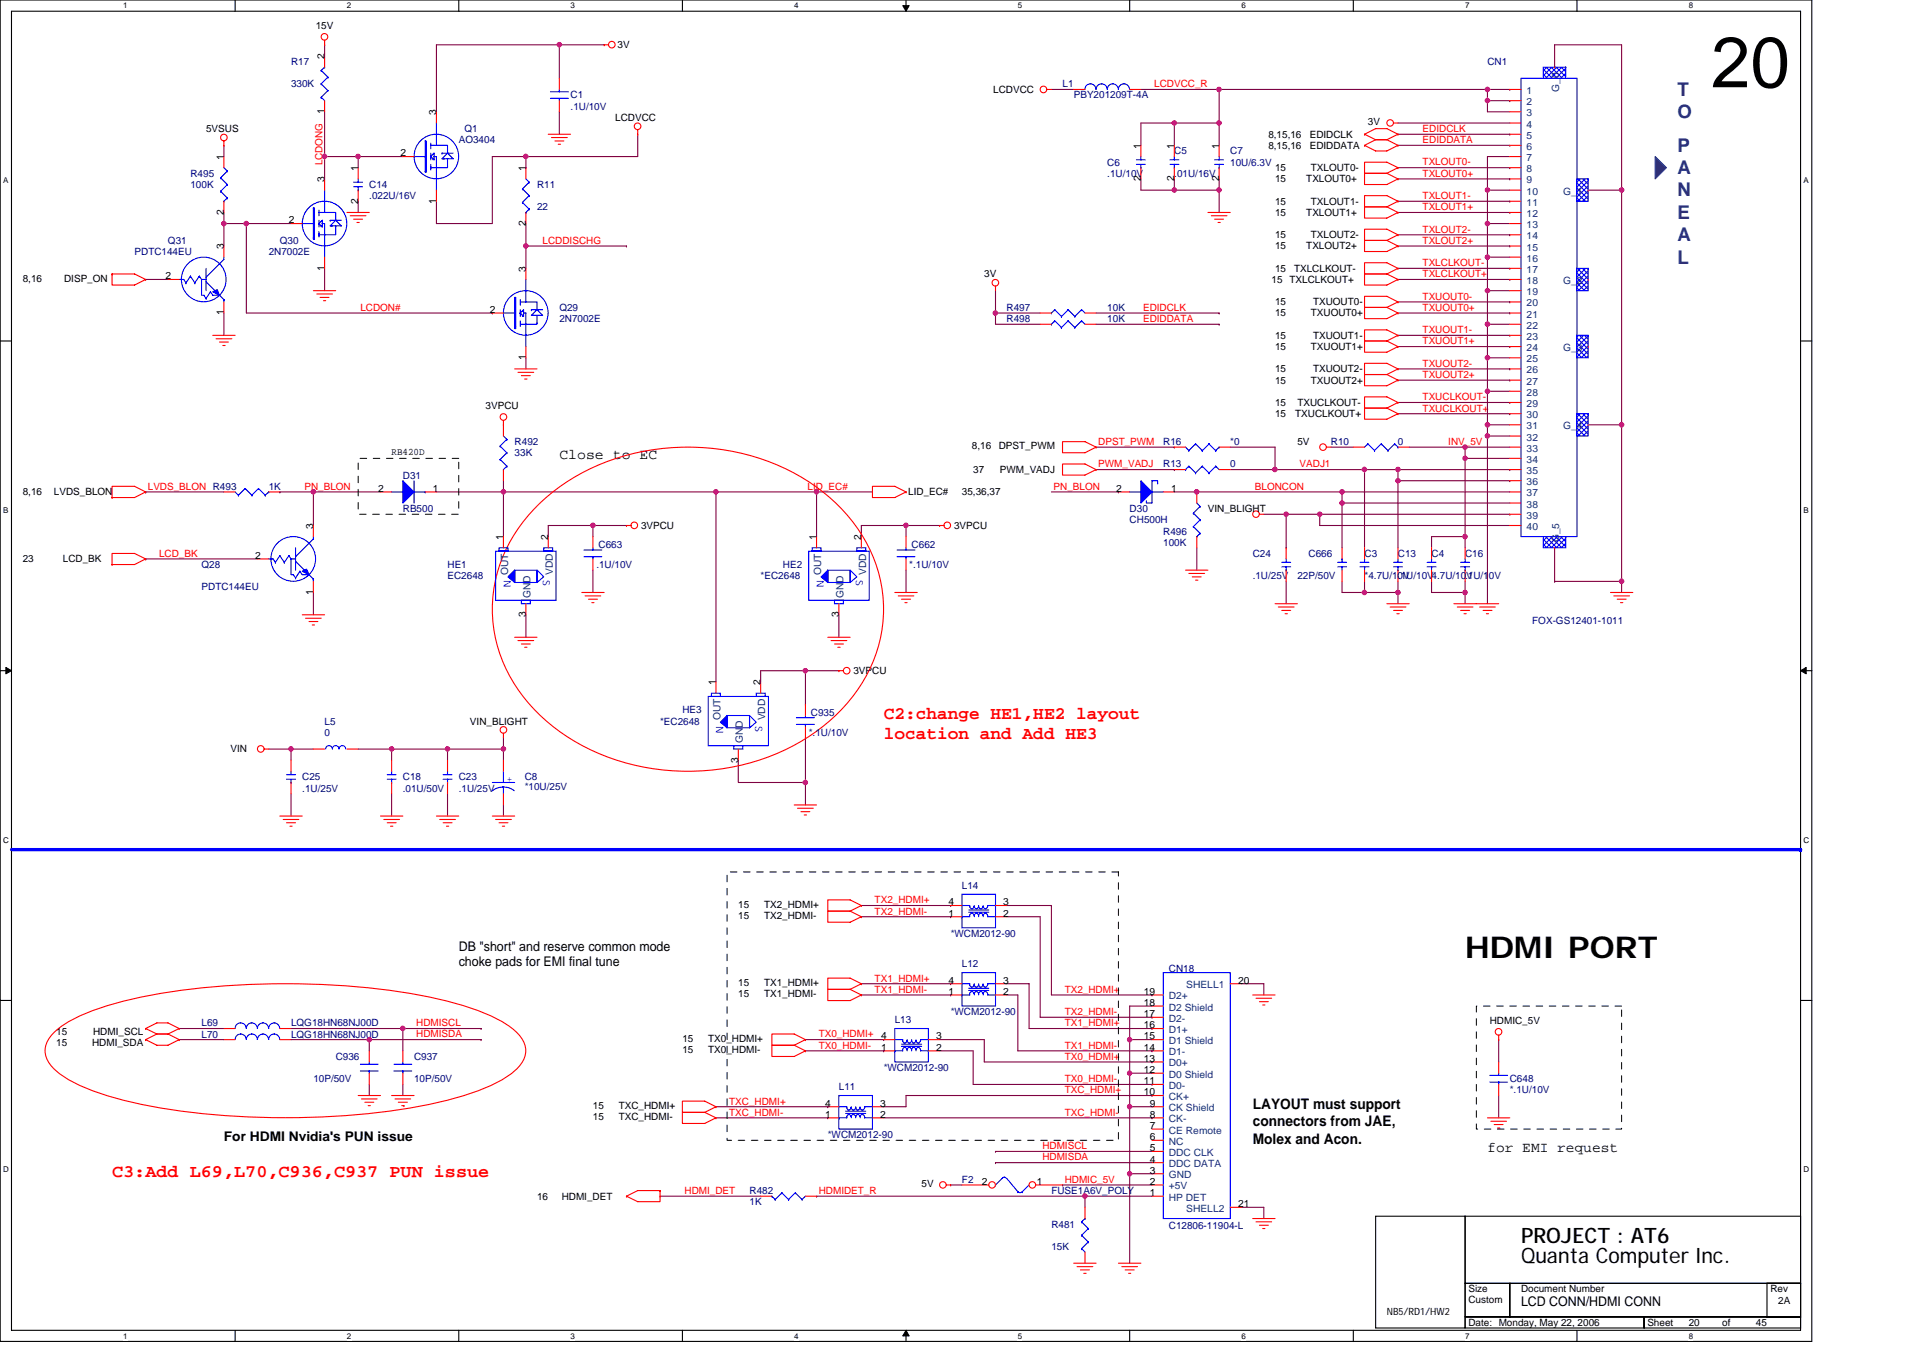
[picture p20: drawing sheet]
<svg xmlns="http://www.w3.org/2000/svg" width="297mm" height="210mm" viewBox="0 0 297 210" stroke-linecap="round" stroke-linejoin="round" font-family="sans-serif">
<defs><g id="words">
<text font-size="11" x="264.3" y="13.5">20</text>
<text font-size="4.7" x="226.3" y="148">HDMI PORT</text>
<g font-size="3.3">
<text x="234.9" y="195.1">Quanta Computer Inc.</text>
<text x="234.9" y="192">PROJECT : AT6</text>
</g>
<g font-size="2.9" fill="#004080">
<text x="259.1" y="14.8">T</text>
<text x="259.1" y="23.5">P</text>
<text x="259.1" y="18.3">O</text>
<text x="259.1" y="26.9">A</text>
<text x="259.1" y="33.8">E</text>
<text x="259.1" y="30.4">N</text>
<text x="259.1" y="37.3">A</text>
<text x="259.1" y="40.7">L</text>
</g>
<g font-size="2.8" fill="#f00">
<text x="136.5" y="111.1">C2:change HE1,HE2 layout</text>
<text x="136.5" y="114.2">location and Add HE3</text>
<text x="17.3" y="181.9">C3:Add L69,L70,C936,C937 PUN issue</text>
</g>
<g font-size="2.2">
<text x="86.4" y="70.9">Close to EC</text>
<text x="193.5" y="171.4">LAYOUT must support</text>
<text x="193.5" y="174">connectors from JAE,</text>
<text x="193.5" y="176.7">Molex and Acon.</text>
<text x="229.8" y="178">for EMI request</text>
</g>
<g font-size="2.1">
<text x="70.9" y="146.9">DB &quot;short&quot; and reserve common mode</text>
<text x="70.9" y="149.3">choke pads for EMI final tune</text>
<text x="34.6" y="176.4">For HDMI Nvidia's PUN issue</text>
<text x="234.9" y="201.9">LCD CONN/HDMI CONN</text>
</g>
<g font-size="1.5">
<text x="48.8" y="4.5">15V</text>
<text x="50.1" y="9.2" transform="rotate(-90 50.1 9.2)">2</text>
<text x="95.4" y="7.5">3V</text>
<text x="50.1" y="17.7" transform="rotate(-90 50.1 17.7)">1</text>
<text x="67.4" y="17.8" transform="rotate(-90 67.4 17.8)">3</text>
<text x="153.4" y="14.4">LCDVCC</text>
<text x="31.8" y="20.4">5VSUS</text>
<text x="95" y="18.7">LCDVCC</text>
<text x="176.2" y="23" transform="rotate(-90 176.2 23)">1</text>
<text x="181.4" y="23" transform="rotate(-90 181.4 23)">1</text>
<text x="188.3" y="23" transform="rotate(-90 188.3 23)">1</text>
<text x="195.9" y="23">8,15,16</text>
<text x="195.9" y="21.3">8,15,16</text>
<text x="202.3" y="23">EDIDDATA</text>
<text x="202.3" y="21.3">EDIDCLK</text>
<text x="211.3" y="19.4">3V</text>
<text x="34.6" y="24.7" transform="rotate(-90 34.6 24.7)">1</text>
<text x="50.1" y="28.2" transform="rotate(-90 50.1 28.2)">3</text>
<text x="55.3" y="26.4" transform="rotate(-90 55.3 26.4)">1</text>
<text x="61.9" y="24.2">2</text>
<text x="81.2" y="26.4" transform="rotate(-90 81.2 26.4)">1</text>
<text x="176.2" y="28" transform="rotate(-90 176.2 28)">2</text>
<text x="181.4" y="28" transform="rotate(-90 181.4 28)">2</text>
<text x="188.3" y="28" transform="rotate(-90 188.3 28)">2</text>
<text x="197" y="28.2">15</text>
<text x="197" y="26.5">15</text>
<text x="201.8" y="28.2">TXLOUT0+</text>
<text x="202.5" y="26.5">TXLOUT0-</text>
<text x="34.6" y="33.2" transform="rotate(-90 34.6 33.2)">2</text>
<text x="44.6" y="34.5">2</text>
<text x="55.3" y="31.5" transform="rotate(-90 55.3 31.5)">2</text>
<text x="67.4" y="31.5" transform="rotate(-90 67.4 31.5)">1</text>
<text x="81.2" y="34.9" transform="rotate(-90 81.2 34.9)">2</text>
<text x="197" y="33.4">15</text>
<text x="197" y="31.6">15</text>
<text x="201.8" y="33.4">TXLOUT1+</text>
<text x="202.5" y="31.6">TXLOUT1-</text>
<text x="34.6" y="38.5" transform="rotate(-90 34.6 38.5)">3</text>
<text x="50.1" y="41.8" transform="rotate(-90 50.1 41.8)">1</text>
<text x="81.2" y="42" transform="rotate(-90 81.2 42)">3</text>
<text x="197" y="38.5">15</text>
<text x="197" y="36.8">15</text>
<text x="197" y="42">15</text>
<text x="199.9" y="42">TXLCLKOUT-</text>
<text x="201.8" y="38.5">TXLOUT2+</text>
<text x="202.5" y="36.8">TXLOUT2-</text>
<text x="3.5" y="43.5">8,16</text>
<text x="9.9" y="43.5">DISP_ON</text>
<text x="25.6" y="43.2">2</text>
<text x="152" y="42.9">3V</text>
<text x="196.4" y="43.7">15 TXLCLKOUT+</text>
<text x="197" y="47.2">15</text>
<text x="202.8" y="47.2">TXUOUT0-</text>
<text x="34.6" y="48.7" transform="rotate(-90 34.6 48.7)">1</text>
<text x="75.7" y="48.3">2</text>
<text x="197" y="48.9">15</text>
<text x="197" y="52.4">15</text>
<text x="202.5" y="48.9">TXUOUT0+</text>
<text x="202.8" y="52.4">TXUOUT1-</text>
<text x="81.2" y="55.6" transform="rotate(-90 81.2 55.6)">1</text>
<text x="197" y="54.1">15</text>
<text x="197" y="59.3">15</text>
<text x="197" y="57.5">15</text>
<text x="202.5" y="54.1">TXUOUT1+</text>
<text x="202.5" y="59.3">TXUOUT2+</text>
<text x="202.8" y="57.5">TXUOUT2-</text>
<text x="75" y="63.2">3VPCU</text>
<text x="197" y="64.5">15</text>
<text x="197" y="62.7">15</text>
<text x="200.1" y="64.5">TXUCLKOUT+</text>
<text x="200.4" y="62.7">TXUCLKOUT-</text>
<text x="60.5" y="70.3">RB420D</text>
<text x="150.1" y="69.4">8,16</text>
<text x="154.3" y="69.4">DPST_PWM</text>
<text x="200.4" y="68.8">5V</text>
<text x="3.5" y="76.5">8,16</text>
<text x="8.3" y="76.5">LVDS_BLON</text>
<text x="58.4" y="76">2</text>
<text x="66.9" y="76">1</text>
<text x="140.3" y="76.5">LID_EC#</text>
<text x="148.6" y="76.5">35,36,37</text>
<text x="150.3" y="73.1">37</text>
<text x="154.4" y="73.1">PWM_VADJ</text>
<text x="172.4" y="76">2</text>
<text x="180.9" y="76">1</text>
<text x="48.4" y="81.7" transform="rotate(-90 48.4 81.7)">3</text>
<text x="77.7" y="83.4" transform="rotate(-90 77.7 83.4)">1</text>
<text x="84.7" y="83.4" transform="rotate(-90 84.7 83.4)">2</text>
<text x="99" y="81.7">3VPCU</text>
<text x="126.1" y="83.4" transform="rotate(-90 126.1 83.4)">1</text>
<text x="133" y="83.4" transform="rotate(-90 133 83.4)">2</text>
<text x="147.4" y="81.7">3VPCU</text>
<text x="186.6" y="79.1">VIN_BLIGHT</text>
<text x="3.5" y="86.9">23</text>
<text x="9.7" y="86.9">LCD_BK</text>
<text x="39.4" y="86.3">2</text>
<text x="48.4" y="91.9" transform="rotate(-90 48.4 91.9)">1</text>
<text x="81.2" y="95.4" transform="rotate(-90 81.2 95.4)">3</text>
<text x="129.6" y="95.4" transform="rotate(-90 129.6 95.4)">3</text>
<text x="110.6" y="105.9" transform="rotate(-90 110.6 105.9)">1</text>
<text x="117.5" y="105.9" transform="rotate(-90 117.5 105.9)">2</text>
<text x="131.8" y="104.2">3VPCU</text>
<text x="72.6" y="112">VIN_BLIGHT</text>
<text x="35.6" y="116.3">VIN</text>
<text x="114" y="117.8" transform="rotate(-90 114 117.8)">3</text>
<text x="114" y="140.3">15</text>
<text x="114" y="142">15</text>
<text x="118" y="140.3">TX2_HDMI+</text>
<text x="118" y="142">TX2_HDMI-</text>
<text x="146.5" y="141.6">1</text>
<text x="146.5" y="139.9">4</text>
<text x="155" y="139.9">3</text>
<text x="155" y="141.6">2</text>
<text x="114" y="154.1">15</text>
<text x="114" y="152.4">15</text>
<text x="118" y="154.1">TX1_HDMI-</text>
<text x="118" y="152.4">TX1_HDMI+</text>
<text x="146.5" y="153.7">1</text>
<text x="146.5" y="152">4</text>
<text x="155" y="152">3</text>
<text x="155" y="153.7">2</text>
<text x="176.7" y="153.7">19</text>
<text x="176.7" y="155.4">18</text>
<text x="191.2" y="152">20</text>
<text x="8.7" y="161.7">15</text>
<text x="8.7" y="160">15</text>
<text x="14.2" y="161.7">HDMI_SDA</text>
<text x="14.4" y="160">HDMI_SCL</text>
<text x="105.4" y="161">15</text>
<text x="109.4" y="161">TX0_HDMI+</text>
<text x="136.1" y="160.6">4</text>
<text x="144.6" y="160.6">3</text>
<text x="176.7" y="157.2">17</text>
<text x="176.7" y="160.6">15</text>
<text x="176.7" y="158.9">16</text>
<text x="230.1" y="158.2">HDMIC_5V</text>
<text x="105.4" y="162.7">15</text>
<text x="109.4" y="162.7">TX0_HDMI-</text>
<text x="136.1" y="162.3">1</text>
<text x="144.6" y="162.3">2</text>
<text x="176.7" y="164.1">13</text>
<text x="176.7" y="167.5">11</text>
<text x="176.7" y="162.3">14</text>
<text x="176.7" y="165.8">12</text>
<text x="91.6" y="171.4">15</text>
<text x="91.6" y="173.1">15</text>
<text x="95.6" y="171.4">TXC_HDMI+</text>
<text x="95.6" y="173.1">TXC_HDMI-</text>
<text x="127.5" y="172.7">1</text>
<text x="127.5" y="171">4</text>
<text x="136" y="171">3</text>
<text x="136" y="172.7">2</text>
<text x="176.7" y="169.2">10</text>
<text x="177.6" y="171">9</text>
<text x="177.6" y="172.7">8</text>
<text x="177.6" y="174.4">7</text>
<text x="177.6" y="177.9">5</text>
<text x="177.6" y="176.2">6</text>
<text x="177.6" y="179.6">4</text>
<text x="82.9" y="185.4">16</text>
<text x="86.8" y="185.4">HDMI_DET</text>
<text x="142.4" y="183.5">5V</text>
<text x="151.7" y="183.1">2</text>
<text x="160.2" y="183.1">1</text>
<text x="177.6" y="181.3">3</text>
<text x="177.6" y="184.8">1</text>
<text x="177.6" y="183.1">2</text>
<text x="191.2" y="186.5">21</text>
<text x="214.2" y="203.2">NB5/RD1/HW2</text>
<text x="226.8" y="199.7">Size</text>
<text x="226.8" y="201.3">Custom</text>
<text x="234.9" y="199.7">Document Number</text>
<text x="273.5" y="199.7">Rev</text>
<text x="274.7" y="201.4">2A</text>
<text x="226.8" y="204.9">Date: Monday, May 22, 2006</text>
<text x="254.5" y="204.9">Sheet</text>
<text x="260.9" y="204.9">20</text>
<text x="266" y="204.9">of</text>
<text x="271.2" y="204.9">45</text>
</g>
<g font-size="1.5" fill="#000080">
<text x="45" y="10">R17</text>
<text x="229.8" y="10">CN1</text>
<text x="45" y="13.5">330K</text>
<text x="88.1" y="15.2">C1</text>
<text x="88.1" y="17">.1U/10V</text>
<text x="164.1" y="13.5">L1</text>
<text x="165.9" y="15.2">PBY201209T-4A</text>
<text x="70.9" y="22.1">AO3404</text>
<text x="71.7" y="20.4">Q1</text>
<text x="181.4" y="23.9">C5</text>
<text x="190" y="23.9">C7</text>
<text x="29.4" y="27.3">R495</text>
<text x="29.4" y="29">100K</text>
<text x="57" y="29">C14</text>
<text x="82.9" y="29">R11</text>
<text x="171" y="25.6">C6</text>
<text x="171" y="27.3">.1U/10V</text>
<text x="181.4" y="27.3">.01U/16V</text>
<text x="190" y="25.6">10U/6.3V</text>
<text x="57" y="30.8">.022U/16V</text>
<text x="82.9" y="32.5">22</text>
<text x="20.8" y="39.4">PDTC144EU</text>
<text x="25.9" y="37.7">Q31</text>
<text x="41.5" y="39.4">2N7002E</text>
<text x="43.2" y="37.7">Q30</text>
<text x="86.4" y="48">Q29</text>
<text x="86.4" y="49.8">2N7002E</text>
<text x="155.5" y="49.8">R498</text>
<text x="155.5" y="48">R497</text>
<text x="171" y="49.8">10K</text>
<text x="171" y="48">10K</text>
<text x="79.5" y="68.8">R492</text>
<text x="79.5" y="70.5">33K</text>
<text x="179.7" y="68.8">R16</text>
<text x="190" y="68.8">*0</text>
<text x="205.6" y="68.8">R10</text>
<text x="215.9" y="68.8">0</text>
<text x="41.5" y="75.7">1K</text>
<text x="62.2" y="74">D31</text>
<text x="179.7" y="72.2">R13</text>
<text x="190" y="72.2">0</text>
<text x="62.2" y="79.1">RB500</text>
<text x="174.5" y="79.1">D30</text>
<text x="174.5" y="80.9">CH500H</text>
<text x="179.7" y="82.6">R496</text>
<text x="31.1" y="87.8">Q28</text>
<text x="69.1" y="87.8">HE1</text>
<text x="69.1" y="89.5">EC2648</text>
<text x="92.1" y="87.8">.1U/10V</text>
<text x="92.5" y="84.7">C663</text>
<text x="117.5" y="89.5">*EC2648</text>
<text x="120.9" y="87.8">HE2</text>
<text x="140.5" y="87.8">*.1U/10V</text>
<text x="140.8" y="84.7">C662</text>
<text x="179.7" y="84.3">100K</text>
<text x="193.5" y="86">C24</text>
<text x="193.5" y="89.5">.1U/25V</text>
<text x="200.4" y="89.5">22P/50V</text>
<text x="202.1" y="86">C666</text>
<text x="210.8" y="86">C3</text>
<text x="210.8" y="89.5">*4.7U/10V</text>
<text x="215.9" y="86">C13</text>
<text x="215.9" y="89.5">.1U/10V4.7U/10V</text>
<text x="221.1" y="86">C4</text>
<text x="226.3" y="86">C16</text>
<text x="226.3" y="89.5">.1U/10V</text>
<text x="31.1" y="91.2">PDTC144EU</text>
<text x="236.7" y="96.4">FOX-GS12401-1011</text>
<text x="50.1" y="112">L5</text>
<text x="50.1" y="113.7">0</text>
<text x="102" y="112">*EC2648</text>
<text x="105.4" y="110.2">HE3</text>
<text x="124.9" y="113.7">*.1U/10V</text>
<text x="125.3" y="110.6">C935</text>
<text x="46.7" y="120.6">C25</text>
<text x="46.7" y="122.3">.1U/25V</text>
<text x="62.2" y="120.6">C18</text>
<text x="62.2" y="122.3">.01U/50V</text>
<text x="70.9" y="120.6">C23</text>
<text x="70.9" y="122.3">.1U/25V</text>
<text x="81" y="120.6">C8</text>
<text x="81" y="122.1">*10U/25V</text>
<text x="148.6" y="137.3">L14</text>
<text x="146.9" y="144.8">*WCM2012-90</text>
<text x="148.6" y="149.4">L12</text>
<text x="180.5" y="150.1">CN18</text>
<text x="31.1" y="158.6">L69</text>
<text x="31.1" y="160.3">L70</text>
<text x="45" y="158.6">LQG18HN68NJ00D</text>
<text x="45" y="160.3">LQG18HN68NJ00D</text>
<text x="138.2" y="158.1">L13</text>
<text x="146.9" y="156.8">*WCM2012-90</text>
<text x="48.4" y="167.2">10P/50V</text>
<text x="51.9" y="163.8">C936</text>
<text x="64" y="163.8">C937</text>
<text x="64" y="167.2">10P/50V</text>
<text x="136.5" y="165.5">*WCM2012-90</text>
<text x="233.2" y="167.2">C648</text>
<text x="129.6" y="168.4">L11</text>
<text x="233.2" y="169">*.1U/10V</text>
<text x="127.9" y="175.9">*WCM2012-90</text>
<text x="115.8" y="184.5">R482</text>
<text x="148.6" y="182.8">F2</text>
<text x="162.4" y="184.5">FUSE1A6V_POLY</text>
<text x="115.8" y="186.2">1K</text>
<text x="162.4" y="189.7">R481</text>
<text x="180.5" y="189.8">C12806-11904-L</text>
<text x="162.4" y="193.1">15K</text>
</g>
<g font-size="1.5" fill="#f00">
<text x="178.3" y="13.5">LCDVCC_R</text>
<text x="219.7" y="22.1">EDIDDATA</text>
<text x="219.7" y="20.4">EDIDCLK</text>
<text x="49.8" y="25.6" transform="rotate(-90 49.8 25.6)">LCDONG</text>
<text x="219.7" y="27.3">TXLOUT0+</text>
<text x="219.7" y="25.6">TXLOUT0-</text>
<text x="219.7" y="35.9">TXLOUT2-</text>
<text x="219.7" y="32.5">TXLOUT1+</text>
<text x="219.7" y="30.8">TXLOUT1-</text>
<text x="83.8" y="37.7">LCDDISCHG</text>
<text x="219.7" y="41.1">TXLCLKOUT-</text>
<text x="219.7" y="37.7">TXLOUT2+</text>
<text x="219.7" y="42.8">TXLCLKOUT+</text>
<text x="219.7" y="46.3">TXUOUT0-</text>
<text x="55.7" y="48">LCDON#</text>
<text x="176.6" y="48">EDIDCLK</text>
<text x="176.6" y="49.8">EDIDDATA</text>
<text x="219.7" y="48">TXUOUT0+</text>
<text x="219.7" y="51.5">TXUOUT1-</text>
<text x="219.7" y="53.2">TXUOUT1+</text>
<text x="219.7" y="58.4">TXUOUT2+</text>
<text x="219.7" y="56.7">TXUOUT2-</text>
<text x="219.7" y="61.8">TXUCLKOUT-</text>
<text x="219.7" y="63.6">TXUCLKOUT+</text>
<text x="169.6" y="68.7">DPST_PWM</text>
<text x="223.7" y="68.7">INV_5V</text>
<text x="22.8" y="75.7">LVDS_BLON R493</text>
<text x="47" y="75.7">PN_BLON</text>
<text x="124.8" y="75.7">LID_EC#</text>
<text x="162.7" y="75.7">PN_BLON</text>
<text x="169.6" y="72.2">PWM_VADJ</text>
<text x="193.8" y="75.7">BLONCON</text>
<text x="200.7" y="72.2">VADJ1</text>
<text x="24.6" y="86">LCD_BK</text>
<text x="135.1" y="139.6">TX2_HDMI+</text>
<text x="135.1" y="141.3">TX2_HDMI-</text>
<text x="135.1" y="153.4">TX1_HDMI-</text>
<text x="135.1" y="151.7">TX1_HDMI+</text>
<text x="164.5" y="153.4">TX2_HDMI+</text>
<text x="64.3" y="158.6">HDMISCL</text>
<text x="64.3" y="160.3">HDMISDA</text>
<text x="126.5" y="160.3">TX0_HDMI+</text>
<text x="164.5" y="158.6">TX1_HDMI+</text>
<text x="164.5" y="156.8">TX2_HDMI-</text>
<text x="126.5" y="162">TX0_HDMI-</text>
<text x="164.5" y="167.2">TX0_HDMI-</text>
<text x="164.5" y="162">TX1_HDMI-</text>
<text x="164.5" y="163.7">TX0_HDMI+</text>
<text x="112.6" y="172.4">TXC_HDMI-</text>
<text x="112.6" y="170.7">TXC_HDMI+</text>
<text x="164.5" y="172.4">TXC_HDMI-</text>
<text x="164.5" y="168.9">TXC_HDMI+</text>
<text x="161" y="177.6">HDMISCL</text>
<text x="161" y="179.3">HDMISDA</text>
<text x="105.7" y="184.5">HDMI_DET</text>
<text x="126.5" y="184.5">HDMIDET_R</text>
<text x="164.5" y="182.8">HDMIC_5V</text>
</g>
<g font-size="1.5" fill="#004080">
<text x="235.8" y="14.5">1</text>
<text x="235.8" y="18">3</text>
<text x="235.8" y="16.3">2</text>
<text x="240.9" y="14.2" transform="rotate(-90 240.9 14.2)">G_0</text>
<text x="235.8" y="21.4">5</text>
<text x="235.8" y="19.7">4</text>
<text x="235.8" y="23.2">6</text>
<text x="235.8" y="24.9">7</text>
<text x="235.8" y="28.3">9</text>
<text x="235.8" y="26.6">8</text>
<text x="235.8" y="31.8">11</text>
<text x="235.8" y="35.2">13</text>
<text x="235.8" y="30.1">10</text>
<text x="235.8" y="33.5">12</text>
<text x="241.4" y="30.1">G_1</text>
<text x="235.8" y="38.7">15</text>
<text x="235.8" y="37">14</text>
<text x="235.8" y="40.4">16</text>
<text x="235.8" y="42.2">17</text>
<text x="235.8" y="45.6">19</text>
<text x="235.8" y="43.9">18</text>
<text x="235.8" y="47.3">20</text>
<text x="241.4" y="43.9">G_2</text>
<text x="235.8" y="49.1">21</text>
<text x="235.8" y="52.5">23</text>
<text x="235.8" y="50.8">22</text>
<text x="235.8" y="56">25</text>
<text x="235.8" y="59.4">27</text>
<text x="235.8" y="54.3">24</text>
<text x="235.8" y="57.7">26</text>
<text x="241.4" y="54.3">G_3</text>
<text x="235.8" y="62.9">29</text>
<text x="235.8" y="61.2">28</text>
<text x="235.8" y="64.6">30</text>
<text x="235.8" y="66.3">31</text>
<text x="235.8" y="68.1">32</text>
<text x="235.8" y="69.8">33</text>
<text x="235.8" y="71.5">34</text>
<text x="241.4" y="66.3">G_4</text>
<text x="235.8" y="73.3">35</text>
<text x="235.8" y="75">36</text>
<text x="235.8" y="76.7">37</text>
<text x="235.8" y="78.4">38</text>
<text x="235.8" y="80.2">39</text>
<text x="235.8" y="81.9">40</text>
<text x="240.9" y="83.8" transform="rotate(-90 240.9 83.8)">G_5</text>
<text x="78.5" y="88.9" transform="rotate(-90 78.5 88.9)">OUT</text>
<text x="85.4" y="88.9" transform="rotate(-90 85.4 88.9)">VDD</text>
<text x="126.8" y="88.9" transform="rotate(-90 126.8 88.9)">OUT</text>
<text x="133.8" y="88.9" transform="rotate(-90 133.8 88.9)">VDD</text>
<text x="82" y="92.4" transform="rotate(-90 82 92.4)">GND</text>
<text x="130.3" y="92.4" transform="rotate(-90 130.3 92.4)">GND</text>
<text x="111.3" y="111.3" transform="rotate(-90 111.3 111.3)">OUT</text>
<text x="118.2" y="111.3" transform="rotate(-90 118.2 111.3)">VDD</text>
<text x="114.8" y="114.9" transform="rotate(-90 114.8 114.9)">GND</text>
<text x="180.5" y="154.4">D2+</text>
<text x="183.2" y="152.7">SHELL1</text>
<text x="180.5" y="157.9">D2-</text>
<text x="180.5" y="161.3">D1 Shield</text>
<text x="180.5" y="156.1">D2 Shield</text>
<text x="180.5" y="159.6">D1+</text>
<text x="180.5" y="164.8">D0+</text>
<text x="180.5" y="163.1">D1-</text>
<text x="180.5" y="166.5">D0 Shield</text>
<text x="180.5" y="168.3">D0-</text>
<text x="180.5" y="171.7">CK Shield</text>
<text x="180.5" y="170">CK+</text>
<text x="180.5" y="173.4">CK-</text>
<text x="180.5" y="175.2">CE Remote</text>
<text x="180.5" y="178.6">DDC CLK</text>
<text x="180.5" y="176.9">NC</text>
<text x="180.5" y="182.1">GND</text>
<text x="180.5" y="185.5">HP DET</text>
<text x="180.5" y="180.3">DDC DATA</text>
<text x="180.5" y="183.8">+5V</text>
<text x="183.2" y="187.2">SHELL2</text>
</g>
<g font-size="1.5" fill="#00f">
<text x="77.8" y="89.6" transform="rotate(90 77.8 89.6)">N</text>
<text x="83.8" y="89.6" transform="rotate(90 83.8 89.6)">S</text>
<text x="126.1" y="89.6" transform="rotate(90 126.1 89.6)">N</text>
<text x="132.2" y="89.6" transform="rotate(90 132.2 89.6)">S</text>
<text x="110.6" y="112.1" transform="rotate(90 110.6 112.1)">N</text>
<text x="116.7" y="112.1" transform="rotate(90 116.7 112.1)">S</text>
<text x="78.3" y="120.8">+</text>
</g>
<g font-size="1.2">
<text x="19" y="1.3">1</text>
<text x="53.6" y="1.3">2</text>
<text x="88.1" y="1.3">3</text>
<text x="122.7" y="1.3">4</text>
<text x="157.2" y="1.3">5</text>
<text x="191.8" y="1.3">6</text>
<text x="226.3" y="1.3">7</text>
<text x="260.9" y="1.3">8</text>
<text x=".5" y="28.3">A</text>
<text x="278.6" y="28.3">A</text>
<text x=".5" y="79.2">B</text>
<text x="278.6" y="79.2">B</text>
<text x=".5" y="130.2">C</text>
<text x="278.6" y="130.2">C</text>
<text x=".5" y="181.1">D</text>
<text x="278.6" y="181.1">D</text>
<text x="19" y="206.8">1</text>
<text x="53.6" y="206.8">2</text>
<text x="88.1" y="206.8">3</text>
<text x="122.7" y="206.8">4</text>
<text x="157.2" y="206.8">5</text>
<text x="191.8" y="206.8">6</text>
<text x="226.3" y="206.8">7</text>
<text x="260.9" y="206.8">8</text>
</g>
</g></defs>
<path d="M0 0h279.9v207.3h-279.9zM1.8 1.7h276.3v203.8h-276.3z" fill="none" stroke="#000" stroke-width=".17"/>
<g fill="#fff">
<path d="M19 .2h.7v1.4h-.7z"/>
<path d="M19 205.7h.7v1.4h-.7z"/>
</g>
<path d="M36.3 0v1.7M36.3 205.5v1.8" fill="none" stroke="#000" stroke-width=".17"/>
<g fill="#fff">
<path d="M53.6 .2h.6v1.4h-.6z"/>
<path d="M53.6 205.7h.6v1.4h-.6z"/>
</g>
<path d="M70.9 0v1.7M70.9 205.5v1.8" fill="none" stroke="#000" stroke-width=".17"/>
<g fill="#fff">
<path d="M88.1 .2h.7v1.4h-.7z"/>
<path d="M88.1 205.7h.7v1.4h-.7z"/>
</g>
<path d="M105.4 0v1.7M105.4 205.5v1.8" fill="none" stroke="#000" stroke-width=".17"/>
<g fill="#fff">
<path d="M122.7 .2h.6v1.4h-.6z"/>
<path d="M122.7 205.7h.6v1.4h-.6z"/>
</g>
<path d="M140 0v1.7M140 205.5v1.8" fill="none" stroke="#000" stroke-width=".17"/>
<path d="M139.4 .9h1l-.4 .8zM140 205.5l.4 .9h-1z" fill="#000" stroke="#000" stroke-width=".15"/>
<g fill="#fff">
<path d="M157.2 .2h.7v1.4h-.7z"/>
<path d="M157.2 205.7h.7v1.4h-.7z"/>
</g>
<path d="M174.5 0v1.7M174.5 205.5v1.8" fill="none" stroke="#000" stroke-width=".17"/>
<g fill="#fff">
<path d="M191.8 .2h.6v1.4h-.6z"/>
<path d="M191.8 205.7h.6v1.4h-.6z"/>
</g>
<path d="M209 0v1.7M209 205.5v1.8" fill="none" stroke="#000" stroke-width=".17"/>
<g fill="#fff">
<path d="M226.3 .2h.7v1.4h-.7z"/>
<path d="M226.3 205.7h.7v1.4h-.7z"/>
</g>
<path d="M243.6 0v1.7M243.6 205.5v1.8" fill="none" stroke="#000" stroke-width=".17"/>
<g fill="#fff">
<path d="M260.9 .2h.6v1.4h-.6z"/>
<path d="M260.9 205.7h.6v1.4h-.6z"/>
<path d="M.5 27.2h.8v1.4h-.8z"/>
<path d="M278.6 27.2h.8v1.4h-.8z"/>
<path d="M.5 78.1h.8v1.4h-.8z"/>
<path d="M278.6 78.1h.8v1.4h-.8z"/>
</g>
<path d="M0 52.7h1.8M278.1 52.7h1.8" fill="none" stroke="#000" stroke-width=".17"/>
<g fill="#fff">
<path d="M.5 129.1h.8v1.4h-.8z"/>
<path d="M278.6 129.1h.8v1.4h-.8z"/>
</g>
<path d="M0 103.6h1.8M278.1 103.6h1.8" fill="none" stroke="#000" stroke-width=".17"/>
<path d="M.9 103.1l.9 .5-.9 .5zM278.1 103.6l.9-.5v1z" fill="#000" stroke="#000" stroke-width=".15"/>
<g fill="#fff">
<path d="M.5 180h.8v1.4h-.8z"/>
<path d="M278.6 180h.8v1.4h-.8z"/>
</g>
<path d="M0 154.6h1.8M278.1 154.6h1.8M212.5 187.9h13.8v17.3h-13.8zM226.3 198.3h6.9v5.2h-6.9zM226.3 187.9h51.8v10.4h-51.8zM233.2 198.3h44.9v5.2h-44.9zM272.9 198.3h5.2v5.2h-5.2zM226.3 203.5h27.7v1.7h-27.7zM254 203.5h24.1v1.7h-24.1z" fill="none" stroke="#000" stroke-width=".17"/>
<g fill="none" stroke="#800040" stroke-width=".17">
<path d="M50.1 6.9v1.7M50.1 17.3v6.9M86.4 6.9h-19v10.4M86.4 17.3v3.4M86.4 6.9h.1M86.4 6.9v5.2M86.4 6.9h6.9M162.4 13.8h3.5M176.2 13.8h12.1M181.4 19v3.5M181.4 19h.1M188.3 13.8h.1"/>
<path d="M188.3 19h-12.1v3.5M188.3 13.8v5.2M188.3 19v3.5M188.3 19h.1M188.3 13.8h41.5M215.9 19h17.3M229.8 15.6v1.7h3.4M229.8 13.8v1.8M229.8 13.8h3.4M229.8 15.6h3.4M233.2 13.8h.1M233.2 15.6h.1"/>
<path d="M240.1 10.4v-3.5h10.4v22.5M34.6 34.5v3.5M34.6 22.5v1.7M34.6 32.8v1.7M34.6 34.5h.1M34.6 34.5h10.4M38.1 34.5v13.9h37.9M38.1 34.5h.1M50.1 24.2h.1M50.1 24.2v3.4M50.1 24.2h12.1M55.3 24.2v1.7"/>
<path d="M55.3 24.2h.1M55.3 31.1v1.7M81.2 25.9h.1M81.2 24.2h-5.2v10.3h-8.6v-3.4M81.2 34.5v3.5h15.6M81.2 38v3.5M81.2 24.2v1.7M96.8 38h.1M98.5 20.7v3.5h-17.3M176.2 27.6v1.8h5.2M181.4 27.6v1.8M181.4 29.4h6.9"/>
<path d="M188.3 29.4h.1M188.3 29.4v3.4M188.3 27.6v1.8M215.9 36.3h17.3M215.9 32.8h17.3M215.9 27.6h17.3M215.9 31.1h17.3M215.9 22.5h17.3M215.9 38h17.3M215.9 20.7h17.3M215.9 25.9h17.3M229.8 29.4h3.4"/>
<path d="M229.8 34.5h.1M229.8 39.7h3.4M229.8 34.5h3.4M229.8 39.7h.1M229.8 29.4v38M233.2 36.3h.1M233.2 32.8h.1M233.2 27.6h.1M233.2 31.1h.1M233.2 24.2h-3.4v5.2M233.2 22.5h.1M233.2 38h.1"/>
<path d="M233.2 20.7h.1M233.2 25.9h.1M245.3 29.4h5.2M250.5 29.4h.1M250.5 29.4v36.2M22.5 43.2h3.4M34.6 48.4v3.4M50.1 41.5v3.4M76 48.4h.1M81.2 55.3v1.7M153.8 48.4v1.7h6.9M153.8 48.4h6.9"/>
<path d="M153.8 48.4h.1M153.8 44.9v3.5M169.3 48.4h19M169.3 50.1h19M188.3 48.4h.1M188.3 50.1h.1M215.9 48.4h17.3M215.9 43.2h17.3M215.9 58.7h17.3M215.9 57h17.3M215.9 46.7h17.3M215.9 41.5h17.3"/>
<path d="M215.9 51.8h17.3M215.9 53.6h17.3M229.8 44.9h.1M229.8 55.3h3.4M229.8 44.9h3.4M229.8 55.3h.1M229.8 50.1h3.4M229.8 50.1h.1M233.2 43.2h.1M233.2 58.7h.1M233.2 57h.1M233.2 46.7h.1"/>
<path d="M233.2 48.4h.1M233.2 41.5h.1M233.2 51.8h.1M233.2 53.6h.1M22.5 76h.1M22.5 76h12.1M43.2 76h.1M43.2 76h5.2M48.4 76h10.4M48.4 76h.1M48.4 76v5.2M67.4 76h10.4"/>
<path d="M77.8 74.3v1.7M77.8 76v6.9M77.8 76h.1M77.8 76h48.3M110.6 76h.1M110.6 76v29.4M126.1 76h8.7M126.1 76v6.9M162.4 76h10.4M169.3 72.6h12.1M169.3 69.1h12.1M172.8 76h.1"/>
<path d="M181.4 72.6h.1M181.4 69.1h.1M181.4 76h25.9M184.9 76h.1M190 69.1h7v3.5M190 72.6h20.8M195.2 79.5h3.5M197 72.6h.1M198.7 79.5h5.2M198.7 79.5v5.1M203.9 79.5v1.7h29.3M203.9 79.5h29.3"/>
<path d="M205.6 69.1h3.4M207.3 77.7v6.9M207.3 76h.1M207.3 77.7h.1M207.3 76h25.9M207.3 77.7h25.9M207.3 76v1.7M210.8 72.6h5.1M210.8 72.6v12M210.8 72.6h.1M215.9 74.3v10.3M215.9 72.6v1.7"/>
<path d="M215.9 72.6h17.3M215.9 62.2h17.3M215.9 63.9h17.3M215.9 74.3h17.3M217.7 69.1h8.6M226.3 70.8h6.9M226.3 69.1h6.9M226.3 69.1h.1M226.3 69.1v1.7M226.3 70.8v12.1M229.8 60.5h.1M229.8 67.4h3.4"/>
<path d="M229.8 65.6h3.4M229.8 65.6h.1M229.8 60.5h3.4M229.8 67.4v25.9M229.8 67.4h.1M233.2 62.2h.1M233.2 63.9h.1M233.2 74.3h.1M233.2 79.5h.1M233.2 72.6h.1M245.3 65.6h5.2M250.5 65.6v24.2"/>
<path d="M250.5 65.6h.1M22.5 86.4h.1M22.5 86.4h17.3M48.4 91.5v3.5M81.2 95v3.5M91.6 81.2h-6.9v1.7M91.6 81.2v1.7M91.6 81.2h.1M91.6 88.1v3.4M91.6 81.2h5.2M129.6 95v3.5M140 81.2h.1"/>
<path d="M140 81.2h-6.9v1.7M140 88.1v3.4M140 81.2v1.7M140 81.2h5.1M184.9 84.6v3.5M198.7 89.8v3.5M198.7 84.6h.1M207.3 89.8v1.7h3.5M210.8 91.5h.1M210.8 91.5h5.1M210.8 89.8v1.7M215.9 91.5v1.8"/>
<path d="M215.9 91.5h.1M215.9 89.8v1.7M221.1 89.8v1.7h5.2M226.3 82.9h-5.2v1.7M226.3 91.5v1.8M226.3 91.5h.1M226.3 82.9h.1M226.3 89.8v1.7M226.3 82.9v1.7M240.1 89.8h.1M240.1 84.6v5.2M240.1 89.8h10.4"/>
<path d="M250.5 89.8v1.7M41.5 115.7h3.5M45 115.7h.1M45 115.7v1.8M45 115.7h3.4M55.3 115.7h5.2M60.5 115.7v1.8M60.5 115.7h.1M60.5 115.7h17.3M69.1 115.7h.1M69.1 115.7v1.8M77.8 115.7v1.8"/>
<path d="M77.8 114v1.7M114 117.5v3.4h10.4v3.5M117.5 105.4v-1.8h6.9v5.2M124.4 108.8h.1M124.4 103.6h5.2M124.4 114v6.9M45 122.6v3.5M60.5 122.6v3.5M69.1 122.6v3.5M77.8 124.4v1.7M124.4 120.9h.1M133.1 139.9h13.8"/>
<path d="M146.9 139.9h.1M155.5 139.9h6.9v13.8h15.5M27.7 158.9h6.9M45 158.9h29.3M62.2 158.9v3.5M62.2 158.9h.1M74.3 158.9h.1M133.1 153.7h13.8M133.1 141.6h13.8M133.1 152h13.8M146.9 153.7h.1M146.9 141.6h.1"/>
<path d="M146.9 152h.1M155.5 153.7h1.7v8.7h20.7M155.5 152h3.5v6.9h18.9M155.5 141.6h5.2v15.6h17.2M177.9 155.4h-3.4v5.2M177.9 153.7h.1M177.9 158.9h.1M177.9 157.2h.1M191.8 152h3.4v1.7M27.7 160.6h6.9M45 160.6h29.3M57 160.6v1.8"/>
<path d="M57 160.6h.1M57 167.6v1.7M62.2 167.6v1.7M74.3 160.6h.1M110.6 172.7h17.3M110.6 171h17.3M124.4 162.4h12.1M124.4 160.6h12.1M127.9 172.7h.1M127.9 171h.1M136.5 160.6h.1M136.5 162.4h.1"/>
<path d="M136.5 172.7h41.4M145.1 162.4h5.2v5.2h27.6M145.1 160.6h6.9v3.5h25.9M153.8 177.9h.1M153.8 179.6h.1M153.8 177.9h24.1M153.8 179.6h24.1M174.5 160.6h.1M174.5 171h.1M174.5 171h3.4M174.5 165.8h3.4M174.5 160.6h3.4"/>
<path d="M174.5 165.8h.1M174.5 160.6v34.6M177.9 167.6h.1M177.9 162.4h.1M177.9 172.7h.1M177.9 169.3h-37.9v1.7h-3.5M177.9 169.3h.1M177.9 164.1h.1M231.5 169.3v3.4M231.5 160.6v3.5M102 184.8h.1M102 184.8h15.5"/>
<path d="M126.1 184.8h.1M126.1 184.8h51.8M146.9 183.1h1.7M164.1 183.1h.1M164.1 183.1h13.8M167.6 184.8v1.7M167.6 184.8h.1M174.5 181.4h.1M174.5 181.4h3.4M191.8 186.5h3.4v1.8"/>
</g>
<g fill="#f0f" stroke="#f0f" stroke-width=".17">
<circle cx="126.1" cy="76" r=".34"/>
<circle cx="48.4" cy="76" r=".34"/>
<circle cx="188.3" cy="13.8" r=".34"/>
<circle cx="207.3" cy="76" r=".34"/>
<circle cx="196.9" cy="72.5" r=".34"/>
<circle cx="91.6" cy="81.2" r=".34"/>
<circle cx="139.9" cy="81.2" r=".34"/>
<circle cx="167.6" cy="184.8" r=".34"/>
<circle cx="44.9" cy="115.7" r=".34"/>
<circle cx="77.8" cy="115.7" r=".34"/>
<circle cx="69.1" cy="115.7" r=".34"/>
<circle cx="38" cy="34.5" r=".34"/>
<circle cx="81.2" cy="24.2" r=".34"/>
<circle cx="55.3" cy="24.2" r=".34"/>
<circle cx="34.6" cy="34.5" r=".34"/>
<circle cx="50.1" cy="24.2" r=".34"/>
<circle cx="81.2" cy="38" r=".34"/>
<circle cx="229.8" cy="44.9" r=".33"/>
<circle cx="210.8" cy="91.5" r=".34"/>
<circle cx="174.5" cy="160.6" r=".34"/>
<circle cx="181.4" cy="29.4" r=".34"/>
<circle cx="188.3" cy="29.4" r=".34"/>
<circle cx="174.5" cy="181.4" r=".34"/>
<circle cx="250.5" cy="89.8" r=".34"/>
<circle cx="229.8" cy="60.4" r=".34"/>
<circle cx="174.5" cy="171" r=".34"/>
<circle cx="229.8" cy="13.8" r=".34"/>
<circle cx="226.3" cy="69.1" r=".34"/>
<circle cx="229.8" cy="15.5" r=".34"/>
<circle cx="226.3" cy="91.5" r=".34"/>
<circle cx="226.3" cy="70.8" r=".33"/>
<circle cx="210.8" cy="72.5" r=".34"/>
<circle cx="184.8" cy="76" r=".34"/>
<circle cx="229.8" cy="55.3" r=".34"/>
<circle cx="188.3" cy="19" r=".33"/>
<circle cx="229.8" cy="29.4" r=".34"/>
<circle cx="229.8" cy="34.5" r=".34"/>
<circle cx="229.8" cy="65.6" r=".34"/>
<circle cx="86.4" cy="6.9" r=".34"/>
<circle cx="215.9" cy="74.3" r=".34"/>
<circle cx="203.9" cy="79.4" r=".33"/>
<circle cx="250.5" cy="29.4" r=".34"/>
<circle cx="153.8" cy="48.4" r=".34"/>
<circle cx="207.3" cy="77.7" r=".34"/>
<circle cx="215.9" cy="72.5" r=".34"/>
<circle cx="229.8" cy="50.1" r=".34"/>
<circle cx="229.8" cy="39.7" r=".34"/>
<circle cx="198.7" cy="79.4" r=".33"/>
<circle cx="226.3" cy="82.9" r=".34"/>
<circle cx="60.5" cy="115.7" r=".34"/>
<circle cx="174.5" cy="165.8" r=".33"/>
<circle cx="181.4" cy="19" r=".33"/>
<circle cx="215.9" cy="91.5" r=".34"/>
<circle cx="229.8" cy="67.3" r=".34"/>
<circle cx="250.5" cy="65.6" r=".34"/>
<circle cx="124.4" cy="120.9" r=".34"/>
<circle cx="124.4" cy="103.6" r=".34"/>
<circle cx="110.6" cy="76" r=".34"/>
<circle cx="77.8" cy="76" r=".34"/>
<circle cx="57" cy="160.6" r=".34"/>
<circle cx="62.2" cy="158.9" r=".34"/>
</g>
<g fill="none" stroke="#f00" stroke-width=".17">
<path d="M50.1 6.9h.1M50.1 6.2v.7M93.3 6.9h.1M93.3 6.9h.7M161.7 13.8h.7M215.3 19h.6M34.6 22.5h.1M34.6 21.8v.7M53.6 32.8h3.4M54.1 33.3h2.4M54.6 33.9h1.4M55.1 34.4h.4"/>
<path d="M84.7 20.7h3.4M85.2 21.3h2.4M85.7 21.8h1.4M86.2 22.3h.4M98.5 20.7h.1M98.5 20v.7M186.6 32.8h3.4M187.1 33.3h2.4M187.6 33.9h1.4M188.1 34.4h.4M210.8 22.5l1.7 .8h1.7l1.7-.8M210.8 22.5h.1"/>
<path d="M210.8 20.7l1.7-.8h1.7l1.7 .8M210.8 20.7h.1M210.8 20.7l1.7 .9M212.5 21.6h1.7M212.5 21.6l-1.7 .9M214.2 32h-3.4v1.7h3.4l1.7-.9M214.2 37.1h-3.4v1.8h3.4l1.7-.9M214.2 26.8h-3.4v1.7h3.4l1.7-.9M214.2 21.6l1.7 .9M214.2 32l1.7 .8M214.2 37.1l1.7 .9M214.2 26.8l1.7 .8"/>
<path d="M215.9 22.5h.1M215.9 36.3l-1.7-.9h-3.4v1.7h3.4M215.9 36.3h.1M215.9 32.8h.1M215.9 38h.1M215.9 27.6h.1M215.9 25.9l-1.7-.8h-3.4v1.7h3.4M215.9 25.9h.1M215.9 31.1l-1.7-.9h-3.4v1.8h3.4M215.9 31.1h.1M215.9 20.7h.1M215.9 36.3l-1.7 .8"/>
<path d="M215.9 25.9l-1.7 .9M215.9 31.1l-1.7 .9M215.9 20.7l-1.7 .9M17.3 42.3h3.5l1.7 .9M17.3 42.3v1.7h3.5l1.7-.8M17.3 42.3h.1M22.5 43.2h.1M32.9 51.8h3.4M33.4 52.3h2.4M33.9 52.9h1.4M34.4 53.4h.4M48.4 44.9h3.5"/>
<path d="M48.9 45.4h2.4M49.4 46h1.4M50 46.5h.3M79.5 57h3.4M80 57.5h2.4M80.5 58h1.4M81 58.6h.4M153.8 44.2v.7M214.2 52.7h-3.4v1.7h3.4l1.7-.8M214.2 42.3h-3.4v1.7h3.4l1.7-.8M214.2 47.5h-3.4v1.7h3.4l1.7-.8M214.2 57.9h-3.4v1.7h3.4l1.7-.9"/>
<path d="M214.2 52.7l1.7 .9M214.2 42.3l1.7 .9M214.2 47.5l1.7 .9M214.2 57.9l1.7 .8M215.9 41.5l-1.7-.9h-3.4v1.7h3.4M215.9 41.5h.1M215.9 51.8l-1.7-.8h-3.4v1.7h3.4M215.9 51.8h.1M215.9 53.6h.1M215.9 43.2h.1M215.9 48.4h.1M215.9 46.7l-1.7-.9h-3.4v1.7h3.4"/>
<path d="M215.9 46.7h.1M215.9 58.7h.1M215.9 57l-1.7-.9h-3.4v1.8h3.4M215.9 57h.1M215.9 41.5l-1.7 .8M215.9 51.8l-1.7 .9M215.9 46.7l-1.7 .8M215.9 57l-1.7 .9M17.3 76.9h.1M22.5 76l-1.7 .9h-3.5M22.5 76h.1M22.5 76l-1.7-.9h-3.5v1.8"/>
<path d="M77.8 65.6h.1M77.8 65v.6M82.7 78.5a33.1 33.1 0 0 1 25.9-9.3 31.9 31.9 0 0 1 22.6 10.7 21.6 21.6 0 0 1 0 28.4 31.9 31.9 0 0 1-22.6 10.8 33.3 33.3 0 0 1-25.9-9.3 21.7 21.7 0 0 1-3.6-26.7l1.1-1.6zM134.8 75.1h3.4l1.8 .9-1.8 .9h-3.4zM140 76h.1M164.1 71.7h3.5l1.7 .9-1.7 .8h-3.5zM164.1 68.2h3.5l1.7 .9-1.7 .9h-3.5zM169.3 72.6h.1M169.3 69.1h.1M194.5 79.5h.7M204.9 69.1h.7M214.2 63.1h-3.4v1.7h3.4l1.7-.9"/>
<path d="M214.2 63.1l1.7 .8M215.9 63.9h.1M215.9 62.2l-1.7-.9h-3.4v1.8h3.4M215.9 62.2h.1M215.9 62.2l-1.7 .9M17.3 87.2h.1M22.5 86.4l-1.7 .8h-3.5M22.5 86.4h.1M22.5 86.4l-1.7-.9h-3.5v1.7M46.7 95h3.4M47.2 95.5h2.4M47.7 96h1.4"/>
<path d="M48.2 96.6h.4M79.5 98.5h3.4M80 99h2.4M80.5 99.5h1.4M89.9 91.5h3.4M90.4 92.1h2.4M90.9 92.6h1.4M91.4 93.1h.4M96.8 81.2h.1M96.8 81.2h.7M127.9 98.5h3.4M128.4 99h2.4"/>
<path d="M128.9 99.5h1.4M138.2 91.5h3.5M138.7 92.1h2.5M139.3 92.6h1.3M139.8 93.1h.3M145.1 81.2h.1M145.1 81.2h.7M183.1 88.1h3.5M183.6 88.6h2.5M184.2 89.1h1.3M184.7 89.6h.3M197 93.3h3.4"/>
<path d="M197.5 93.8h2.4M198 94.3h1.4M198.5 94.8h.4M198.7 84.6v1.8M198.7 88.1v1.7M214.2 93.3h3.5M214.7 93.8h2.5M215.3 94.3h1.3M215.8 94.8h.3M224.6 93.3h6.9M225.1 93.8h2.4M225.6 94.3h1.4"/>
<path d="M226.1 94.8h.4M228.6 93.8h2.4M229.1 94.3h1.4M229.6 94.8h.3M248.8 91.5h3.4M249.3 92.1h2.4M249.8 92.6h1.4M250.3 93.1h.4M40.8 115.7h.7M77.8 113.3v.7M81 100h.4M129.4 100h.4"/>
<path d="M129.6 103.6h.1M129.6 103.6h.7M43.2 126.1h3.5M43.7 126.6h2.5M44.3 127.1h1.4M44.8 127.7h.3M58.8 126.1h3.4M59.3 126.6h2.4M59.8 127.1h1.4M60.3 127.7h.4M67.4 126.1h3.5M67.9 126.6h2.5"/>
<path d="M68.4 127.1h1.4M69 127.7h.3M76 126.1h3.5M76.6 126.6h2.4M77.1 127.1h1.4M77.6 127.7h.4M122.7 124.4h3.4M123.2 124.9h2.4M123.7 125.4h1.4M124.2 125.9h.4M133.1 139.9l-1.8-.9h-3.4v1.8h3.4M133.1 139.9h.1"/>
<path d="M133.1 139.9l-1.8 .9M146.9 139.9h1.7M153.8 139.9h1.7M8 159.9a18.3 18.3 0 0 1 7.9-4.3 92.6 92.6 0 0 1 25.1-3.6 107.7 107.7 0 0 1 29.3 3 25 25 0 0 1 9 4.1 4.1 4.1 0 0 1 1.8 4.1 6.3 6.3 0 0 1-2.8 3.2 33 33 0 0 1-10.1 3.8 119.5 119.5 0 0 1-41.2 1.3 51.1 51.1 0 0 1-15.9-4.4 9.2 9.2 0 0 1-3.7-3.1 3.3 3.3 0 0 1 .6-4.1zM22.5 158.9l1.7-.8h1.7l1.8 .8M22.5 158.9h.1M22.5 158.9l1.7 .9M24.2 159.8h1.7M24.2 159.8l-1.7 .8M25.9 159.8l1.8 .8M27.7 158.9h.1M27.7 158.9l-1.8 .9"/>
<path d="M131.3 152.9h-3.4v1.7h3.4l1.8-.9M131.3 140.8h-3.4v1.7h3.4l1.8-.9M131.3 152.9l1.8 .8M131.3 140.8l1.8 .8M133.1 153.7h.1M133.1 141.6h.1M133.1 152l-1.8-.9h-3.4v1.8h3.4M133.1 152h.1M133.1 152l-1.8 .9M146.9 141.6h1.7M153.8 141.6h1.7M193.5 153.7h3.5"/>
<path d="M194 154.2h2.4M194.5 154.8h1.4M195 155.3h.4M231.5 160v.6M22.5 160.6l1.7 .9h1.7l1.8-.9M22.5 160.6h.1M27.7 160.6h.1M55.3 169.3h3.5M55.8 169.8h2.4M56.4 170.3h1.3M56.9 170.8h.3M57 162.4v1.7"/>
<path d="M57 165.8v1.8M60.5 169.3h3.5M61 169.8h2.4M61.5 170.3h1.4M62.1 170.8h.3M62.4 170.8h.1M108.9 171.9h-3.5v1.7h3.5l1.7-.9M108.9 171.9l1.7 .8M110.6 171l-1.7-.9h-3.5v1.8h3.5M110.6 171h.1M110.6 172.7h.1M110.6 171l-1.7 .9"/>
<path d="M122.7 161.5h-3.5v1.7h3.5l1.7-.8M122.7 161.5l1.7 .9M124.4 162.4h.1M124.4 160.6l-1.7-.8h-3.5v1.7h3.5M124.4 160.6h.1M124.4 160.6l-1.7 .9M229.8 172.7h3.4M230.3 173.2h2.4M230.8 173.8h1.4M231.3 174.3h.4M231.5 160.6h.1M96.8 184.8h.1"/>
<path d="M102 184h-3.5l-1.7 .8M102 184v1.7h-3.5l-1.7-.9M102 184h.1M146.2 183.1h.7M146.9 183.1h.1M165.9 195.2h3.4M166.4 195.7h2.4M166.9 196.2h1.4M167.4 196.7h.4M172.8 195.2h3.4M173.3 195.7h2.4M173.8 196.2h1.4"/>
<path d="M174.3 196.7h.4M193.5 188.3h3.5M194 188.8h2.4M194.5 189.3h1.4M195 189.8h.4"/>
<circle cx="50.1" cy="5.7" r=".51"/>
<circle cx="94.5" cy="6.9" r=".51"/>
<circle cx="98.5" cy="19.5" r=".51"/>
<circle cx="161.2" cy="13.8" r=".51"/>
<circle cx="214.7" cy="19" r=".51"/>
<circle cx="34.6" cy="21.2" r=".51"/>
<circle cx="153.7" cy="43.7" r=".51"/>
<circle cx="77.8" cy="64.4" r=".51"/>
<circle cx="194" cy="79.4" r=".51"/>
<circle cx="204.4" cy="69.1" r=".51"/>
<circle cx="98" cy="81.2" r=".51"/>
<circle cx="146.3" cy="81.2" r=".51"/>
<circle cx="40.3" cy="115.7" r=".51"/>
<circle cx="77.8" cy="112.8" r=".51"/>
<circle cx="130.8" cy="103.6" r=".51"/>
<circle cx="231.5" cy="159.4" r=".51"/>
<circle cx="145.6" cy="183.1" r=".51"/>
</g>
<path d="M55.3 70.8h15.6v8.7h-15.6zM112.3 134.7h60.5v41.5h-60.5zM228 155.4h22.5v19.1h-22.5z" fill="none" stroke="#000" stroke-width=".15" stroke-dasharray="1 1 1 1 1 1 1 1"/>
<path d="M255.7 24.2l1.7 1.7-1.7 1.7z" fill-rule="evenodd" fill="#004080" stroke="#004080" stroke-width=".17"/>
<path d="M1.8 131.3h276.3M278.1 131.3h.1" fill="none" stroke="#00f" stroke-width=".51"/>
<g fill="none" stroke="#00f" stroke-width=".17">
<path d="M198 86.9h1.4M198 87.6h1.4M198.7 86.4v.5M198.7 88.1h.1M198.7 87.6v.5M148.6 138.2h5.2v5.2h-5.2zM148.6 139.9h1.2a.35 .35 0 0 0 .2 .5 .35 .35 0 0 0 .5-.3M150.5 139.9v.2M151.2 139.9a.35 .35 0 0 0 .2 .5 .35 .35 0 0 0 .4-.3M151.9 139.9a.35 .35 0 0 0 .2 .5 .35 .35 0 0 0 .4-.3M153.8 139.9h-1.2v.2M148.6 141.6h.1"/>
<path d="M149.6 140.9h3.1M149.6 140.6h3.1M150.5 141.4a.36 .36 0 0 0-.5-.3 .36 .36 0 0 0-.2 .5h-1.2M150.5 140.1a.33 .33 0 0 0 .3 .3 .33 .33 0 0 0 .3-.3M150.5 141.5v.1M150.5 141.4a.33 .33 0 0 1 .3-.3 .33 .33 0 0 1 .3 .3M151.8 141.4a.36 .36 0 0 0-.4-.3 .36 .36 0 0 0-.2 .5M152.5 141.4a.36 .36 0 0 0-.4-.3 .36 .36 0 0 0-.2 .5M152.6 141.5v.1h1.2M55.7 165.5h2.7M55.7 164.4h2.7M57 164.1v.3"/>
<path d="M57 165.5h.1M57 165.5v.3M153.8 183.1h.1M155.4 182.1a.34 .34 0 0 0-.6 0l-1 1M155.5 182.1l1.7 2M157.2 184.1l.3 .2 .4-.2M157.2 184.1h.1M157.9 184.1h.1M159 183.1l-1.1 1"/>
</g>
<circle cx="159.5" cy="183.1" r=".51" fill="#fff" stroke="#f00" stroke-width=".17"/>
<path d="M160 183.1h4.1" fill="none" stroke="#f00" stroke-width=".17"/>
<circle cx="153.2" cy="183.1" r=".51" fill="#fff" stroke="#f00" stroke-width=".17"/>
<g fill="none" stroke="#f00" stroke-width=".17">
<path d="M50.1 8.6v1.8M50.1 15.6v1.7M165.9 13.8h1.7M174.5 13.8h1.7M34.6 24.2v1.7M34.6 31.1v1.7M45 34.5h1.7M50.1 27.6v1.8M50.1 39.7v1.8M55.3 25.9v1.7M55.3 29.4v1.7M176.2 22.5v1.7"/>
<path d="M176.2 25.9v1.7M76 48.4h1.8M81.2 41.5v1.7M81.2 53.6v1.7M160.7 50.1h1.7M160.7 48.4h1.7M167.6 50.1h1.7M167.6 48.4h1.7M34.6 76h1.7M41.5 76h1.7M58.8 76h1.7M65.7 76h1.7"/>
<path d="M77.8 65.6v1.8M77.8 72.6v1.7M172.8 76h1.7M179.7 76h1.7M181.4 72.6h1.7M184.9 76v1.7M188.3 72.6h1.7M209 69.1h1.8M215.9 69.1h1.8M39.8 86.4h1.7M48.4 81.2v1.7M48.4 89.8v1.7"/>
<path d="M77.8 82.9v1.7M81.2 93.3v1.7M84.7 82.9v1.7M91.6 82.9v1.7M91.6 86.4v1.7M126.1 82.9v1.7M129.6 93.3v1.7M133.1 82.9v1.7M140 82.9v1.7M140 86.4v1.7M184.9 82.9v1.7M215.9 84.6v1.8"/>
<path d="M215.9 88.1v1.7M221.1 84.6v1.8M221.1 88.1v1.7M226.3 84.6v1.8M226.3 88.1v1.7M48.4 115.7h1.7M53.6 115.7h1.7M60.5 117.5v1.7M69.1 117.5v1.7M110.6 105.4v1.7M114 115.7v1.8M117.5 105.4v1.7"/>
<path d="M124.4 108.8v1.8M124.4 112.3v1.7M60.5 120.9v1.7M69.1 120.9v1.7M146.9 153.7h1.7M146.9 152h1.7M153.8 153.7h1.7M153.8 152h1.7M177.9 153.7h1.8M177.9 157.2h1.8M177.9 155.4h1.8M177.9 158.9h1.8"/>
<path d="M190 152h1.8M62.2 162.4v1.7M62.2 165.8v1.8M127.9 172.7h1.7M127.9 171h1.7M134.8 172.7h1.7M134.8 171h1.7M136.5 160.6h1.7M136.5 162.4h1.7M143.4 160.6h1.7M143.4 162.4h1.7M177.9 172.7h1.8"/>
<path d="M177.9 171h1.8M177.9 160.6h1.8M177.9 164.1h1.8M177.9 167.6h1.8M177.9 174.5h1.8M177.9 177.9h1.8M177.9 162.4h1.8M177.9 165.8h1.8M177.9 169.3h1.8M177.9 176.2h1.8M177.9 179.6h1.8M231.5 164.1v1.7"/>
<path d="M231.5 167.6v1.7M117.5 184.8h1.7M124.4 184.8h1.7M148.6 183.1h4.1M177.9 183.1h1.8M177.9 181.4h1.8M177.9 184.8h1.8M190 186.5h1.8"/>
</g>
<g fill="none" stroke="#00f" stroke-width=".17">
<path d="M49.6 15h.1M49.6 13h.1M49.6 10.9h.1M49.6 15l.5 .6M49.6 13l1 1M49.6 10.9l1 1M50.1 10.4h.1M50.1 10.4l-.5 .5M50.6 14h.1M50.6 11.9h.1M50.6 14l-1 1M50.6 11.9l-1 1.1"/>
<path d="M167.6 13.8a.86 .86 0 0 1 .9-.8 .86 .86 0 0 1 .8 .8 .87 .87 0 0 1 .9-.8 .87 .87 0 0 1 .8 .8 .85 .85 0 0 1 .9-.8 .85 .85 0 0 1 .8 .8M172.8 13.8a.86 .86 0 0 1 .8-.8 .86 .86 0 0 1 .9 .8M234.9 12.1h8.7v70.8h-8.7zM34.1 27.5h.1M34.1 29.5h.1M34.1 27.5l1 1M34.1 29.5l1 1.1M34.6 31.1h.1M34.6 25.9l.5 .5M35.1 26.4h.1M35.1 28.5h.1M35.1 30.6h.1"/>
<path d="M35.1 26.4l-1 1.1M35.1 28.5l-1 1M35.1 30.6l-.5 .5M46.7 34.5h1.7M48.4 32.1h.2v4.9h-.2zM49.3 32.8h.8M49.3 34.5h.1M49.3 34.5l.5-.5v.5M49.3 34v.5M49.3 34.5v.6M49.3 35.8v.8M49.3 32.5v.3"/>
<path d="M49.3 32.8v.5M49.3 34.5l.3 .4M49.6 34.9h.1M49.8 34.5h.3v5.2M49.8 34.5v.6l-.2-.2M50.1 29.4v3.4M50.1 32.8h1.8v1.2M51 34h.1M51 34h.9M51.9 34.9v1.4h-2.6M51.9 34l.8 .9h-1.5M51.9 34l-.9 .9h.3"/>
<path d="M51.9 34h.8M54.6 28.2h1.4M54.6 28.9h1.4M55.3 27.6v.6M55.3 29.4h.1M55.3 28.9v.5M175.5 24.7h1.4M175.5 25.4h1.4M176.2 24.2v.5M176.2 25.9h.1M176.2 25.4v.5M77.8 48.4h1.7"/>
<path d="M79.5 46h.2v4.8h-.2zM80.4 46.7h.8M80.4 48.4h.1M80.4 48.4l.5-.5v.5M80.4 47.9v.5M80.4 48.4v.5M80.4 49.6v.8M80.4 46.3v.4M80.4 46.7v.5M80.4 48.4l.3 .3M80.7 48.7h.1M80.9 48.4h.3v5.2"/>
<path d="M80.9 48.4v.5l-.2-.2M81.2 43.2v3.5M81.2 46.7h1.7v1.2M82.1 47.9h.1M82.1 47.9h.8M82.9 48.7v1.4h-2.5M82.9 47.9l.9 .8h-1.5M82.9 47.9l-.8 .8h.3M82.9 47.9h.9M162.4 50.1h.1M162.4 48.4h.1M162.9 49.6h.1"/>
<path d="M162.9 47.9h.1M162.9 49.6l1.1 1M162.9 49.6l-.5 .5M162.9 47.9l1.1 1M162.9 47.9l-.5 .5M164 50.6h.1M164 48.9h.1M165 49.6h.1M165 47.9h.1M165 49.6l1 1M165 49.6l-1 1M165 47.9l1 1"/>
<path d="M165 47.9l-1 1M166 50.6h.1M166 48.9h.1M167.1 49.6h.1M167.1 47.9h.1M167.1 49.6l.5 .5M167.1 49.6l-1.1 1M167.1 47.9l.5 .5M167.1 47.9l-1.1 1M36.3 76l.5 .5M36.8 76.5h.1M37.9 75.5h.1"/>
<path d="M37.9 75.5l-1.1 1M37.9 75.5l1 1M38.9 76.5h.1M39.9 75.5h.1M39.9 75.5l-1 1M39.9 75.5l1.1 1M41 76.5h.1M41.5 76h.1M41.5 76l-.5 .5M60.5 76h1.7M64 74.3v3.4M64 76h1.7"/>
<path d="M65.7 76h.1M77.3 68.9h.1M77.3 71h.1M77.3 68.9l1 1.1M77.3 71l1 1M77.8 72.6h.1M77.8 67.4l.5 .5M78.3 67.9h.1M78.3 70h.1M78.3 72h.1M78.3 67.9l-1 1M78.3 70l-1 1"/>
<path d="M78.3 72l-.5 .6M174.5 76h1.7M177.9 76h1.8M178.8 74.6v-.3h-.9v3.4h-.8v-.3M178.8 74.6h.1M183.1 72.6h.1M183.6 72h.1M183.6 72l1.1 1.1M183.6 72l-.5 .6M184.3 79.3h.1M184.3 79.3l1.1 1M184.7 73.1h.1"/>
<path d="M184.9 77.7l.5 .6M185.4 78.3h.1M185.4 78.3l-1.1 1M185.7 72h.1M185.7 72l1 1.1M185.7 72l-1 1.1M186.7 73.1h.1M187.8 72h.1M187.8 72l.5 .6M187.8 72l-1.1 1.1M211.3 68.6h.1M211.3 68.6l-.5 .5"/>
<path d="M211.3 68.6l1 1M212.3 69.6h.1M213.4 68.6h.1M213.4 68.6l-1.1 1M213.4 68.6l1 1M214.4 69.6h.1M215.4 68.6h.1M215.4 68.6l-1 1M215.4 68.6l.5 .5M215.9 69.1h.1M41.5 86.4h.7l.3 .5M42.5 86.9h.1"/>
<path d="M43.2 85.9h.1M43.2 85.9l-.7 1M43.2 85.9l.7 1M43.9 86.9h.1M44.6 85.9h.1M44.6 85.9l-.7 1M44.6 85.9l.4 .5M45 86.4h.7M45 86.4v2.4h.3l.4 .5M45.7 84.6v3.5M45.7 89.3h.1M45.7 86.7l1.3 1.4"/>
<path d="M46.3 88.3h.1M46.3 88.3l.4 .5h1l.7 .7M46.3 88.3l-.6 1M47 88.1h.1M48.4 89.5v.3M48.4 89.5h.1M48.4 82.9v.4l-2.7 2.7M76.6 85.2h9.3v7.6h-9.3zM77.1 84.6h1.4v.6h-1.4zM79.5 88.1h3.4v1.9h-3.4zM79.5 88.1v1.7M80.5 92.8h1.4v.5h-1.4z"/>
<path d="M82.9 88.1l1.1 1-1.1 .9zM84 84.6h1.4v.6h-1.4zM90.2 86h2.8M90.2 85h2.8M91.6 84.6v.4M91.6 86h.1M91.6 86v.4M124.9 85.2h9.4v7.6h-9.4zM125.5 84.6h1.3v.6h-1.3zM127.9 88.1h3.4v1.9h-3.4zM127.9 88.1v1.7M128.9 92.8h1.4v.5h-1.4z"/>
<path d="M131.3 88.1l1.1 1-1.1 .9zM132.4 84.6h1.3v.6h-1.3zM138.6 86h2.7M138.6 85h2.7M140 84.6v.4M140 86h.1M140 86v.4M184.3 81.4h.1M184.3 81.4l1.1 1M184.9 82.9h.1M185.4 80.3h.1M185.4 82.4h.1"/>
<path d="M185.4 80.3l-1.1 1.1M185.4 82.4l-.5 .5M215.3 86.9h1.3M215.3 87.6h1.3M215.9 86.4v.5M215.9 88.1h.1M215.9 87.6v.5M220.4 87.6h1.4M220.4 86.9h1.4M221.1 87.6v.5M221.1 86.4h.1M221.1 86.4v.5"/>
<path d="M225.6 86.9h1.4M225.6 87.6h1.4M226.3 86.4v.5M226.3 88.1h.1M226.3 87.6v.5M50.3 115.7a.51 .51 0 0 1 .5-.5 .51 .51 0 0 1 .5 .5M51.3 115.7a.51 .51 0 0 1 .6-.5 .51 .51 0 0 1 .5 .5M52.4 115.7a.51 .51 0 0 1 .5-.5 .51 .51 0 0 1 .5 .5M59.8 119.7h1.4M60.5 119.2v.5M68.4 119.7h1.4M69.1 119.2v.5"/>
<path d="M109.4 107.6h9.3v7.6h-9.3zM109.9 107.1h1.4v.5h-1.4zM112.3 110.6h3.5v1.9h-3.5zM112.3 110.6v1.7M113.3 115.2h1.4v.5h-1.4zM115.8 110.6l1 1-1 .9zM116.8 107.1h1.4v.5h-1.4zM123 111.9h2.8M123 110.9h2.8M124.4 110.6v.3M124.4 111.9h.1M124.4 111.9v.4"/>
<path d="M59.8 120.4h1.4M60.5 120.9h.1M60.5 120.4v.5M68.4 120.4h1.4M69.1 120.9h.1M69.1 120.4v.5M138.2 158.9h5.2v5.2h-5.2zM148.6 150.3h5.2v5.1h-5.2zM148.6 152h1.2v.1a.34 .34 0 0 0 .3 .4 .34 .34 0 0 0 .4-.4M148.6 153.7h.1M149.6 153h3.1M149.6 152.7h3.1"/>
<path d="M149.8 153.6v.1h-1.2M149.8 153.5a.35 .35 0 0 1 .3-.3 .35 .35 0 0 1 .4 .3 .33 .33 0 0 1 .3-.3 .33 .33 0 0 1 .3 .3M150.5 152v.2M150.5 152.1a.33 .33 0 0 0 .3 .4 .33 .33 0 0 0 .3-.4M150.5 153.6v.1M151.2 152v.1a.34 .34 0 0 0 .3 .4 .34 .34 0 0 0 .3-.4M151.2 153.6v.1M151.2 153.5a.34 .34 0 0 1 .3-.3 .34 .34 0 0 1 .3 .3M151.9 152v.1a.34 .34 0 0 0 .3 .4 .34 .34 0 0 0 .3-.4M151.9 153.6v.1M151.9 153.5a.34 .34 0 0 1 .3-.3 .34 .34 0 0 1 .3 .3M152.6 153.6v.1h1.2"/>
<path d="M153.8 152h-1.2v.2M179.7 150.3h10.3v38h-10.3zM60.9 165.5h2.7M60.9 164.4h2.7M62.2 164.1v.3M62.2 165.5h.1M62.2 165.5v.3M129.6 169.3h5.2v5.2h-5.2zM129.6 171h1.2v.2M129.6 172.7h.1M130.6 172h3.1M130.6 171.7h3.1"/>
<path d="M130.8 171.2a.33 .33 0 0 0 .3 .3 .33 .33 0 0 0 .4-.3M131.5 172.5a.33 .33 0 0 0-.4-.3 .33 .33 0 0 0-.3 .4v.1h-1.2M131.5 171v.2M131.5 171.2a.34 .34 0 0 0 .3 .3 .34 .34 0 0 0 .4-.3M132.2 172.5a.36 .36 0 0 0-.5-.3 .36 .36 0 0 0-.2 .5M132.2 171v.2M132.2 171.2a.33 .33 0 0 0 .3 .3 .33 .33 0 0 0 .3-.3 .35 .35 0 0 0 .4 .3 .35 .35 0 0 0 .3-.3M132.8 172.5a.33 .33 0 0 0-.3-.3 .33 .33 0 0 0-.3 .4v.1M132.9 171v.2M132.9 172.6v.1M132.9 172.5a.34 .34 0 0 1 .3-.3 .34 .34 0 0 1 .3 .3M133.6 172.6v.1h1.2"/>
<path d="M134.8 171h-1.2v.2M138.2 160.6h1.2v.2a.33 .33 0 0 0 .4 .3 .33 .33 0 0 0 .3-.3M138.2 162.4h.1M139.3 161.7h3.1M139.3 161.3h3.1M140.1 162.2a.33 .33 0 0 0-.2-.3 .33 .33 0 0 0-.4 .1l-.1 .4h-1.2M140.1 160.6v.2M140.1 160.8a.34 .34 0 0 0 .4 .3 .34 .34 0 0 0 .3-.3M140.1 162.2v.2M140.1 162.2a.34 .34 0 0 1 .4-.4 .34 .34 0 0 1 .3 .4M140.8 160.6v.2a.33 .33 0 0 0 .3 .3 .33 .33 0 0 0 .4-.3M141.5 162.2a.33 .33 0 0 0-.3-.3 .33 .33 0 0 0-.3 .1l-.1 .4"/>
<path d="M141.5 160.6v.2M141.5 162.2a.34 .34 0 0 1 .2-.3 .34 .34 0 0 1 .4 .1l.1 .4h1.2M141.5 162.2v.2M143.4 160.6h-1.2v.2a.34 .34 0 0 1-.4 .3 .34 .34 0 0 1-.3-.3M230.1 167.2h2.8M230.1 166.2h2.8M231.5 165.8v.4M231.5 167.2h.1M231.5 167.2v.4M119.2 184.8h.1M119.2 184.8l.5 .5M119.7 185.3h.1"/>
<path d="M120.8 184.3h.1M120.8 184.3l1 1M120.8 184.3l-1.1 1M121.8 185.3h.1M122.8 184.3h.1M122.8 184.3l1.1 1M122.8 184.3l-1 1M123.9 185.3h.1M124.4 184.8l-.5 .5"/>
<circle cx="50.1" cy="34.5" r="3.4"/>
<circle cx="81.2" cy="48.4" r="3.4"/>
<circle cx="45.3" cy="86.4" r="3.5"/>
</g>
<g fill="#00f" stroke="#00f" stroke-width=".17">
<path d="M62.2 74.3l1.8 1.7-1.8 1.7z" fill-rule="evenodd"/>
<path d="M127.9 88.1v1.9l-1.1-.9z" fill-rule="evenodd"/>
<path d="M111.3 111.6l1-1v1.9z" fill-rule="evenodd"/>
<path d="M46.7 88.3l.7-.4 .3 .9z" fill-rule="evenodd"/>
<path d="M176.2 74.3l1.7 1.7-1.7 1.7z" fill-rule="evenodd"/>
<path d="M78.5 89.1l1-1v1.9z" fill-rule="evenodd"/>
</g>
<path d="M238.4 10.4h3.4v1.7h-3.4z" fill="#fff"/>
<path d="M238.4 10.4v1.7h3.4v-1.7z" fill-rule="evenodd" fill="#00f" stroke="#00f" stroke-width=".17"/>
<path d="M243.6 27.6h1.7v3.5h-1.7z" fill="#fff"/>
<path d="M243.6 27.6v3.5h1.7v-3.5z" fill-rule="evenodd" fill="#00f" stroke="#00f" stroke-width=".17"/>
<path d="M243.6 63.9h1.7v3.5h-1.7z" fill="#fff"/>
<path d="M243.6 63.9v3.5h1.7v-3.5z" fill-rule="evenodd" fill="#00f" stroke="#00f" stroke-width=".17"/>
<path d="M238.4 82.9h3.4v1.7h-3.4z" fill="#fff"/>
<path d="M238.4 82.9v1.7h3.4v-1.7z" fill-rule="evenodd" fill="#00f" stroke="#00f" stroke-width=".17"/>
<path d="M243.6 51.8h1.7v3.5h-1.7z" fill="#fff"/>
<path d="M243.6 51.8v3.5h1.7v-3.5z" fill-rule="evenodd" fill="#00f" stroke="#00f" stroke-width=".17"/>
<path d="M243.6 41.5h1.7v3.4h-1.7z" fill="#fff"/>
<g fill="#00f" stroke="#00f" stroke-width=".17">
<path d="M243.6 41.5v3.4h1.7v-3.4z" fill-rule="evenodd"/>
<path d="M32.9 45.1l.6-.4 .4 .9z" fill-rule="evenodd"/>
</g>
<g fill="none" stroke="#f00" stroke-width=".17">
<path d="M67.4 17.3v1.7M86.4 12.1v1.7M86.4 15.6v1.7M233.2 13.8h1.7M233.2 17.3h1.7M233.2 15.6h1.7M233.2 19h1.7M240.1 10.4h.1M34.6 38v1.7M62.2 24.2h1.8M67.4 29.4v1.7M81.2 25.9v1.7"/>
<path d="M81.2 32.8v1.7M181.4 22.5v1.7M181.4 25.9v1.7M188.3 22.5v1.7M188.3 25.9v1.7M233.2 20.7h1.7M233.2 24.2h1.7M233.2 27.6h1.7M233.2 31.1h1.7M233.2 34.5h1.7M233.2 38h1.7M233.2 22.5h1.7"/>
<path d="M233.2 25.9h1.7M233.2 29.4h1.7M233.2 32.8h1.7M233.2 36.3h1.7M233.2 39.7h1.7M245.3 29.4h.1M25.9 43.2h1.8M34.6 46.7v1.7M233.2 41.5h1.7M233.2 44.9h1.7M233.2 48.4h1.7M233.2 51.8h1.7"/>
<path d="M233.2 55.3h1.7M233.2 58.7h1.7M233.2 43.2h1.7M233.2 46.7h1.7M233.2 50.1h1.7M233.2 53.6h1.7M233.2 57h1.7M245.3 43.2h.1M245.3 53.6h.1M181.4 69.1h1.7M188.3 69.1h1.7M233.2 62.2h1.7"/>
<path d="M233.2 60.5h1.7M233.2 63.9h1.7M233.2 65.6h1.7M233.2 67.4h1.7M233.2 69.1h1.7M233.2 70.8h1.7M233.2 72.6h1.7M233.2 74.3h1.7M233.2 76h1.7M233.2 77.7h1.7M233.2 79.5h1.7M245.3 65.6h.1"/>
<path d="M207.3 84.6v1.8M207.3 88.1v1.7M210.8 84.6v1.8M210.8 88.1v1.7M233.2 81.2h1.7M240.1 84.6h.1M45 117.5v1.7M77.8 117.5v1.7M45 120.9v1.7M77.8 122.6v1.8M34.6 158.9h1.7M43.2 158.9h1.8"/>
<path d="M34.6 160.6h1.7M43.2 160.6h1.8M167.6 186.5v1.8M167.6 193.5v1.7"/>
</g>
<g fill="none" stroke="#00f" stroke-width=".17">
<path d="M67.4 19v3.5M85 15.2h2.8M85 14.2h2.8M86.4 13.8v.4M86.4 15.2h.1M86.4 15.2v.4M34.6 39.7v.4l-2.8 2.7M64 24.2h1.7M65.7 21.8h.1v4.8h-.1zM66.5 22.5h.9M66.5 24.2h.1M66.5 24.2l.6 .5v-.5"/>
<path d="M66.5 24.2l.6-.5v.5M66.5 23.7v.5M66.5 24.2v.5M66.5 25.4v.9M66.5 22.1v.4M66.5 22.5v.5M66.9 24.5h.1M67.1 24.2h.3v5.2M67.4 22.5h1.7v1.2M68.3 23.7h.1M68.3 23.7h.8M69.1 24.5v1.4h-2.6"/>
<path d="M69.1 23.7l.9 .8h-1.6M69.1 23.7l-.8 .8h.3M69.1 23.7h.9M80.7 29.2h.1M80.7 31.3h.1M80.7 29.2l1 1M80.7 31.3l1 1M81.2 32.8h.1M81.2 27.6l.5 .6M81.7 28.2h.1M81.7 30.2h.1M81.7 32.3h.1"/>
<path d="M81.7 28.2l-1 1M81.7 30.2l-1 1.1M81.7 32.3l-.5 .5M180.7 24.7h1.4M180.7 25.4h1.4M181.4 24.2v.5M181.4 25.9h.1M181.4 25.4v.5M187.6 24.7h1.4M187.6 25.4h1.4M188.3 24.2v.5M188.3 25.9h.1"/>
<path d="M188.3 25.4v.5M27.7 43.2h.7l.3 .5M28.7 43.7h.1M29.4 42.7h.1M29.4 42.7l-.7 1M29.4 42.7l.7 1M30.1 43.7h.1M30.8 42.7h.1M30.8 42.7l-.7 1M30.8 42.7l.3 .5M31.1 43.2h.7M31.1 43.2v2.4h.4l.3 .5"/>
<path d="M31.8 41.5v3.4M31.8 46.1h.1M31.8 43.5l1.4 1.4M32.5 45.1h.1M32.5 45.1l.4 .5h1l.7 .7M32.5 45.1l-.7 1M33.2 44.9h.1M34.6 46.3v.4M34.6 46.3h.1M183.1 69.1l.5 .5M183.6 69.6h.1M184.7 68.6h.1"/>
<path d="M184.7 68.6l-1.1 1M184.7 68.6l1 1M185.7 69.6h.1M186.7 68.6h.1M186.7 68.6l-1 1M186.7 68.6l1.1 1M187.8 69.6h.1M188.3 69.1h.1M188.3 69.1l-.5 .5M206.6 87.6h1.4M206.6 86.9h1.4M207.3 87.6v.5"/>
<path d="M207.3 86.4h.1M207.3 86.4v.5M210.1 87.6h1.4M210.1 86.9h1.4M210.8 87.6v.5M210.8 86.4h.1M210.8 86.4v.5M44.3 119.7h1.4M45 119.2v.5M77.8 119.2v1.7M44.3 120.4h1.4M45 120.9h.1"/>
<path d="M45 120.4v.5M76 120.9h3.5M76.1 122.2l.6-.4 1-.2 1.1 .2 .6 .4M77.8 121.6v1M36.3 158.9a.86 .86 0 0 1 .9-.8 .86 .86 0 0 1 .8 .8 .86 .86 0 0 1 .9-.8 .86 .86 0 0 1 .8 .8M39.8 158.9a.86 .86 0 0 1 .8-.8 .86 .86 0 0 1 .9 .8M41.5 158.9a.85 .85 0 0 1 .9-.8 .85 .85 0 0 1 .8 .8M36.3 160.6a.86 .86 0 0 1 .9-.8 .86 .86 0 0 1 .8 .8 .86 .86 0 0 1 .9-.8 .86 .86 0 0 1 .8 .8M39.8 160.6a.86 .86 0 0 1 .8-.8 .86 .86 0 0 1 .9 .8M41.5 160.6a.85 .85 0 0 1 .9-.8 .85 .85 0 0 1 .8 .8M167.1 192.9h.1M167.1 190.9h.1"/>
<path d="M167.1 188.8h.1M167.1 192.9l.5 .6M167.1 190.9l1 1M167.1 188.8l1 1M167.6 188.3h.1M167.6 188.3l-.5 .5M168.1 191.9h.1M168.1 189.8h.1M168.1 191.9l-1 1M168.1 189.8l-1 1.1"/>
<circle cx="67.4" cy="24.2" r="3.4"/>
<circle cx="31.5" cy="43.2" r="3.5"/>
</g>
<g fill="#f0f" stroke="#f0f" stroke-width=".17">
<circle cx="126.1" cy="76" r=".34"/>
<circle cx="48.4" cy="76" r=".34"/>
<circle cx="188.3" cy="13.8" r=".34"/>
<circle cx="207.3" cy="76" r=".34"/>
<circle cx="196.9" cy="72.5" r=".34"/>
<circle cx="91.6" cy="81.2" r=".34"/>
<circle cx="139.9" cy="81.2" r=".34"/>
<circle cx="167.6" cy="184.8" r=".34"/>
<circle cx="44.9" cy="115.7" r=".34"/>
<circle cx="77.8" cy="115.7" r=".34"/>
<circle cx="69.1" cy="115.7" r=".34"/>
<circle cx="38" cy="34.5" r=".34"/>
<circle cx="81.2" cy="24.2" r=".34"/>
<circle cx="55.3" cy="24.2" r=".34"/>
<circle cx="34.6" cy="34.5" r=".34"/>
<circle cx="50.1" cy="24.2" r=".34"/>
<circle cx="81.2" cy="38" r=".34"/>
<circle cx="229.8" cy="44.9" r=".33"/>
<circle cx="210.8" cy="91.5" r=".34"/>
<circle cx="174.5" cy="160.6" r=".34"/>
<circle cx="181.4" cy="29.4" r=".34"/>
<circle cx="188.3" cy="29.4" r=".34"/>
<circle cx="174.5" cy="181.4" r=".34"/>
<circle cx="250.5" cy="89.8" r=".34"/>
<circle cx="229.8" cy="60.4" r=".34"/>
<circle cx="174.5" cy="171" r=".34"/>
<circle cx="229.8" cy="13.8" r=".34"/>
<circle cx="226.3" cy="69.1" r=".34"/>
<circle cx="229.8" cy="15.5" r=".34"/>
<circle cx="226.3" cy="91.5" r=".34"/>
<circle cx="226.3" cy="70.8" r=".33"/>
<circle cx="210.8" cy="72.5" r=".34"/>
<circle cx="184.8" cy="76" r=".34"/>
<circle cx="229.8" cy="55.3" r=".34"/>
<circle cx="188.3" cy="19" r=".33"/>
<circle cx="229.8" cy="29.4" r=".34"/>
<circle cx="229.8" cy="34.5" r=".34"/>
<circle cx="229.8" cy="65.6" r=".34"/>
<circle cx="86.4" cy="6.9" r=".34"/>
<circle cx="215.9" cy="74.3" r=".34"/>
<circle cx="203.9" cy="79.4" r=".33"/>
<circle cx="250.5" cy="29.4" r=".34"/>
<circle cx="153.8" cy="48.4" r=".34"/>
<circle cx="207.3" cy="77.7" r=".34"/>
<circle cx="215.9" cy="72.5" r=".34"/>
<circle cx="229.8" cy="50.1" r=".34"/>
<circle cx="229.8" cy="39.7" r=".34"/>
<circle cx="198.7" cy="79.4" r=".33"/>
<circle cx="226.3" cy="82.9" r=".34"/>
<circle cx="60.5" cy="115.7" r=".34"/>
<circle cx="174.5" cy="165.8" r=".33"/>
<circle cx="181.4" cy="19" r=".33"/>
<circle cx="215.9" cy="91.5" r=".34"/>
<circle cx="229.8" cy="67.3" r=".34"/>
<circle cx="250.5" cy="65.6" r=".34"/>
<circle cx="124.4" cy="120.9" r=".34"/>
<circle cx="124.4" cy="103.6" r=".34"/>
<circle cx="110.6" cy="76" r=".34"/>
<circle cx="77.8" cy="76" r=".34"/>
<circle cx="57" cy="160.6" r=".34"/>
<circle cx="62.2" cy="158.9" r=".34"/>
</g>
<use href="#words"/>
</svg>
